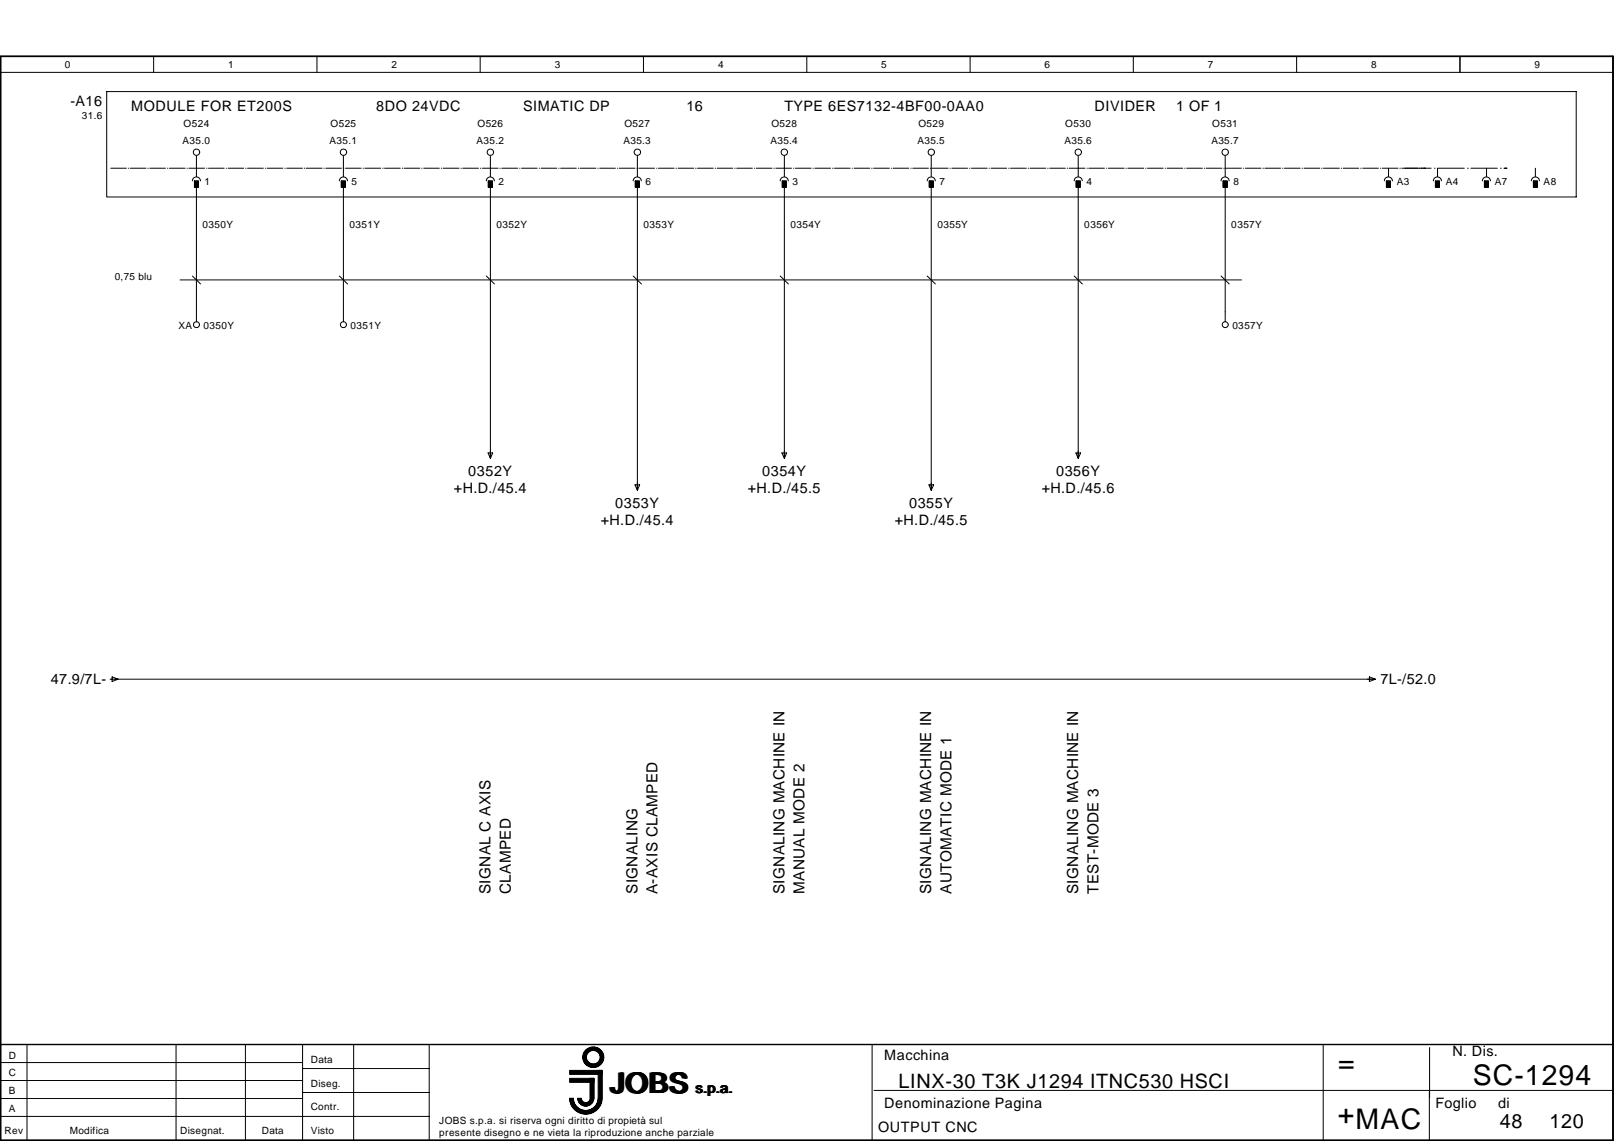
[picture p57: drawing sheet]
<svg xmlns="http://www.w3.org/2000/svg" width="297mm" height="210mm" viewBox="0 0 297 210" stroke-linecap="round" stroke-linejoin="round" font-family="sans-serif">
<defs><g id="words">
<g font-size="5.2">
<text x="246.3" y="197.2">=</text>
<text x="112.5" y="201">JOBS</text>
<text x="271.1" y="199.6">SC-1294</text>
<text x="246.2" y="206.7">+MAC</text>
</g>
<g font-size="3.6">
<text x="165.4" y="200.2">LINX-30 T3K J1294 ITNC530 HSCI</text>
<text x="276.1" y="207.6">48</text>
<text x="285.2" y="207.6">120</text>
</g>
<g font-size="2.8">
<text x="90.3" y="164.5" transform="rotate(-90 90.3 164.5)">SIGNAL C AXIS</text>
<text x="94" y="164.5" transform="rotate(-90 94 164.5)">CLAMPED</text>
<text x="117.3" y="164.5" transform="rotate(-90 117.3 164.5)">SIGNALING</text>
<text x="121" y="164.5" transform="rotate(-90 121 164.5)">A-AXIS CLAMPED</text>
<text x="144.4" y="164.5" transform="rotate(-90 144.4 164.5)">SIGNALING MACHINE IN</text>
<text x="148.1" y="164.5" transform="rotate(-90 148.1 164.5)">MANUAL MODE 2</text>
<text x="171.4" y="164.5" transform="rotate(-90 171.4 164.5)">SIGNALING MACHINE IN</text>
<text x="175.1" y="164.5" transform="rotate(-90 175.1 164.5)">AUTOMATIC MODE 1</text>
<text x="198.4" y="164.5" transform="rotate(-90 198.4 164.5)">SIGNALING MACHINE IN</text>
<text x="202.2" y="164.5" transform="rotate(-90 202.2 164.5)">TEST-MODE 3</text>
</g>
<g font-size="2.6">
<text x="13" y="19.4">-A16</text>
<text x="24.1" y="20.5">MODULE FOR ET200S</text>
<text x="69.2" y="20.5">8DO 24VDC</text>
<text x="96.3" y="20.5">SIMATIC DP</text>
<text x="126.3" y="20.5">16</text>
<text x="144.4" y="20.5">TYPE 6ES7132-4BF00-0AA0</text>
<text x="201.4" y="20.5">DIVIDER</text>
<text x="216.5" y="20.5">1 OF 1</text>
<text x="86.2" y="87.5">0352Y</text>
<text x="140.3" y="87.5">0354Y</text>
<text x="194.4" y="87.5">0356Y</text>
<text x="83.5" y="90.7">+H.D./45.4</text>
<text x="113.2" y="93.4">0353Y</text>
<text x="137.6" y="90.7">+H.D./45.5</text>
<text x="167.3" y="93.4">0355Y</text>
<text x="191.7" y="90.7">+H.D./45.6</text>
<text x="110.6" y="96.5">+H.D./45.4</text>
<text x="164.7" y="96.5">+H.D./45.5</text>
<text x="9.3" y="125.9">47.9/7L-</text>
<text x="254" y="125.9">7L-/52.0</text>
<text x="162.7" y="195.1">Macchina</text>
<text x="267.3" y="194.3">N. Dis.</text>
<text x="128.1" y="201">s.p.a.</text>
<text x="162.7" y="203.9">Denominazione Pagina</text>
<text x="264.2" y="203.9">Foglio</text>
<text x="275.7" y="203.9">di</text>
<text x="161.6" y="208.3">OUTPUT CNC</text>
</g>
<g font-size="1.8">
<text x="12" y="12.6">0</text>
<text x="42" y="12.6">1</text>
<text x="72" y="12.6">2</text>
<text x="102.1" y="12.6">3</text>
<text x="132.2" y="12.6">4</text>
<text x="162.2" y="12.6">5</text>
<text x="192.3" y="12.6">6</text>
<text x="222.3" y="12.6">7</text>
<text x="252.4" y="12.6">8</text>
<text x="282.4" y="12.6">9</text>
<text x="15.1" y="22">31.6</text>
<text x="33.8" y="23.5">O524</text>
<text x="60.8" y="23.5">O525</text>
<text x="87.9" y="23.5">O526</text>
<text x="114.9" y="23.5">O527</text>
<text x="142" y="23.5">O528</text>
<text x="169" y="23.5">O529</text>
<text x="196" y="23.5">O530</text>
<text x="223.1" y="23.5">O531</text>
<text x="33.6" y="26.5">A35.0</text>
<text x="60.7" y="26.5">A35.1</text>
<text x="87.7" y="26.5">A35.2</text>
<text x="114.8" y="26.5">A35.3</text>
<text x="141.8" y="26.5">A35.4</text>
<text x="168.8" y="26.5">A35.5</text>
<text x="195.9" y="26.5">A35.6</text>
<text x="222.9" y="26.5">A35.7</text>
<text x="37.7" y="34.1">1</text>
<text x="64.7" y="34.1">5</text>
<text x="91.8" y="34.1">2</text>
<text x="118.8" y="34.1">6</text>
<text x="145.9" y="34.1">3</text>
<text x="172.9" y="34.1">7</text>
<text x="199.9" y="34.1">4</text>
<text x="227" y="34.1">8</text>
<text x="257" y="34.1">A3</text>
<text x="266.1" y="34.1">A4</text>
<text x="275.1" y="34.1">A7</text>
<text x="284.1" y="34.1">A8</text>
<text x="37.3" y="42">0350Y</text>
<text x="64.3" y="42">0351Y</text>
<text x="91.4" y="42">0352Y</text>
<text x="118.4" y="42">0353Y</text>
<text x="145.5" y="42">0354Y</text>
<text x="172.5" y="42">0355Y</text>
<text x="199.6" y="42">0356Y</text>
<text x="226.6" y="42">0357Y</text>
<text x="21.1" y="51.5">0,75 blu</text>
<text x="32.8" y="60.5">XA</text>
<text x="37.5" y="60.5">0350Y</text>
<text x="64.5" y="60.5">0351Y</text>
<text x="226.8" y="60.5">0357Y</text>
<text x="1.6" y="194.7">D</text>
<text x="57.2" y="195.5">Data</text>
<text x="1.6" y="201.3">B</text>
<text x="1.6" y="198">C</text>
<text x="57.2" y="199.9">Diseg.</text>
<text x=".8" y="208.7">Rev</text>
<text x="1.6" y="204.6">A</text>
<text x="12.9" y="208.7">Modifica</text>
<text x="33.1" y="208.7">Disegnat.</text>
<text x="48.2" y="208.7">Data</text>
<text x="57.2" y="204.3">Contr.</text>
<text x="57.2" y="208.7">Visto</text>
<text x="80.9" y="206.8">JOBS s.p.a. si riserva ogni diritto di propietà sul</text>
<text x="80.9" y="209">presente disegno e ne vieta la riproduzione anche parziale</text>
</g>
</g></defs>
<g fill="none" stroke="#000" stroke-width=".18">
<path d="M.1 10.4h296.8v199.4h-296.8zM.1 13.3h296.8M19.6 16.8h270.5v19.4h-270.5zM28.3 10.4v2.9M58.3 10.4v2.9M88.4 10.4v2.9M118.4 10.4v2.9M148.5 10.4v2.9M178.5 10.4v2.9M208.6 10.4v2.9M238.6 10.4v2.9M268.7 10.4v2.9"/>
<path d="M20.4 30.9h2.9M23.6 30.9h.1M24 30.9h2.9M27.2 30.9h.1M27.6 30.9h2.9M30.8 30.9h.1M31.2 30.9h2.9M34.4 30.9h.1M34.8 30.9h2.9M38 30.9h.1M38.4 30.9h2.9M41.6 30.9h.1"/>
<path d="M42 30.9h2.8M45.2 30.9h.1M45.6 30.9h2.9M48.8 30.9h.1M49.2 30.9h2.8M52.4 30.9h.1M52.8 30.9h2.9M56 30.9h.1M56.4 30.9h2.9M59.6 30.9h.1M60 30.9h2.8M63.2 30.9h.1"/>
<path d="M63.6 30.9h2.9M66.8 30.9h.1M67.2 30.9h2.9M70.4 30.9h.1M70.8 30.9h2.9M74 30.9h.1M74.4 30.9h2.9M77.6 30.9h.1M78 30.9h2.9M81.2 30.9h.1M81.6 30.9h2.9M84.8 30.9h.1"/>
<path d="M85.2 30.9h2.9M88.4 30.9h.1M88.8 30.9h2.9M92 30.9h.1M92.4 30.9h2.9M95.6 30.9h.1M96 30.9h2.8M99.2 30.9h.1M99.6 30.9h2.9M102.8 30.9h.1M103.2 30.9h2.9M106.4 30.9h.1"/>
<path d="M106.8 30.9h2.9M110 30.9h.1M110.4 30.9h2.9M113.6 30.9h.1M114 30.9h2.9M117.2 30.9h.1M117.6 30.9h2.9M120.8 30.9h.1M121.2 30.9h2.9M124.4 30.9h.1M124.8 30.9h2.9M128 30.9h.1"/>
<path d="M128.4 30.9h2.9M131.6 30.9h.1M132 30.9h2.8M135.2 30.9h.1M135.6 30.9h2.9M138.8 30.9h.1M139.2 30.9h2.9M142.4 30.9h.1M142.8 30.9h2.9M146 30.9h.1M146.4 30.9h2.9M149.6 30.9h.1"/>
<path d="M150 30.9h2.9M153.2 30.9h.1M153.6 30.9h2.9M156.8 30.9h.1M157.2 30.9h2.9M160.4 30.9h.1M160.8 30.9h2.9M164 30.9h.1M164.4 30.9h2.9M167.6 30.9h.1M168 30.9h2.9M171.2 30.9h.1"/>
<path d="M171.6 30.9h2.9M174.8 30.9h.1M175.2 30.9h2.9M178.4 30.9h.1M178.8 30.9h2.9M182 30.9h.1M182.4 30.9h2.9M185.6 30.9h.1M186 30.9h2.9M189.2 30.9h.1M189.6 30.9h2.9M192.8 30.9h.1"/>
<path d="M193.2 30.9h2.9M196.4 30.9h.1M196.8 30.9h2.9M200 30.9h.1M200.4 30.9h2.9M203.6 30.9h.1M204 30.9h2.9M207.2 30.9h.1M207.6 30.9h2.9M210.8 30.9h.1M211.2 30.9h2.9M214.4 30.9h.1"/>
<path d="M214.8 30.9h2.9M218 30.9h.1M218.4 30.9h2.9M221.6 30.9h.1M222 30.9h2.9M225.2 30.9h.1M225.6 30.9h2.9M228.8 30.9h.1M229.2 30.9h2.9M232.4 30.9h.1M232.8 30.9h2.9M236 30.9h.1"/>
<path d="M236.4 30.9h2.9M239.6 30.9h.1M240 30.9h2.9M243.2 30.9h.1M243.6 30.9h2.9M246.8 30.9h.1M247.2 30.9h2.9M250.4 30.9h.1M250.8 30.9h2.9M254 30.9h.1M254.4 30.9h2.9M257.6 30.9h.1"/>
<path d="M258 30.9h5.4M264 30.9h.1M264.6 30.9h4.9M270.1 30.9h.1M270.7 30.9h4.9M276.2 30.9h.1M276.8 30.9h.5M33.1 51.5h195.4M.1 198.8h55.6M.1 195.5h55.6M.1 192.2h296.8M5 192.2v17.6"/>
<path d="M32.4 192.2v17.6M45.2 192.2v17.6M55.7 192.2v17.6M55.7 196.6h23.3M65.1 192.2v17.6M79 192.2v17.6M160.5 192.2v17.6M243.5 192.2v17.6M263.1 192.7v9.2M.1 205.4h78.9M.1 202.1h55.6M55.7 201h23.3"/>
<path d="M105 202a2.85 2.85 0 0 0 2.8 2.8 2.85 2.85 0 0 0 2.9-2.8M105 202a2.77 2.77 0 0 0 2.8 2.7 2.77 2.77 0 0 0 2.8-2.7M105.1 202a2.69 2.69 0 0 0 2.7 2.7 2.69 2.69 0 0 0 2.7-2.7M105.2 202a2.63 2.63 0 0 0 2.6 2.6 2.63 2.63 0 0 0 2.6-2.6M105.3 202a2.54 2.54 0 0 0 2.5 2.5 2.54 2.54 0 0 0 2.5-2.5M105.3 202a2.47 2.47 0 0 0 2.5 2.4 2.47 2.47 0 0 0 2.5-2.4M105.4 202a2.39 2.39 0 0 0 2.4 2.4 2.39 2.39 0 0 0 2.4-2.4M106.3 202a1.49 1.49 0 0 0 1.5 1.5 1.49 1.49 0 0 0 1.5-1.5M106.4 202a1.42 1.42 0 0 0 1.4 1.4 1.42 1.42 0 0 0 1.4-1.4M106.5 202a1.34 1.34 0 0 0 1.3 1.3 1.34 1.34 0 0 0 1.4-1.3M106.5 202a1.27 1.27 0 0 0 1.3 1.3 1.27 1.27 0 0 0 1.3-1.3M106.6 202a1.19 1.19 0 0 0 1.2 1.2 1.19 1.19 0 0 0 1.2-1.2"/>
<path d="M106.7 202a1.12 1.12 0 0 0 1.1 1.1 1.12 1.12 0 0 0 1.1-1.1M106.8 202a1.04 1.04 0 0 0 1 1.1 1.04 1.04 0 0 0 1-1.1M106.8 202a.96 .96 0 0 0 1 1 .96 .96 0 0 0 1-1M106.9 202a.89 .89 0 0 0 .9 .9 .89 .89 0 0 0 .9-.9M107 202a.81 .81 0 0 0 .8 .8 .81 .81 0 0 0 .8-.8M110.1 202a2.3 2.3 0 0 1-2.3 2.3 2.3 2.3 0 0 1-2.3-2.3 2.32 2.32 0 0 0 2.3 2.3 2.32 2.32 0 0 0 2.3-2.3M110.7 202a2.94 2.94 0 0 1-2.9 2.9 2.94 2.94 0 0 1-3-2.9 3 3 0 0 0 3 3 3 3 0 0 0 3-3M160.9 200.6h136M263.1 200.6v9.2"/>
<circle cx="109.2" cy="194.5" r="1.33"/>
<circle cx="109.2" cy="194.5" r="1.48"/>
<circle cx="109.2" cy="194.5" r="1.55"/>
<circle cx="109.2" cy="194.5" r="1.85"/>
<circle cx="109.2" cy="194.5" r="1.25"/>
<circle cx="109.2" cy="194.5" r="1.78"/>
<circle cx="109.2" cy="194.5" r="1.4"/>
<circle cx="109.2" cy="194.5" r="1.63"/>
<circle cx="109.2" cy="194.5" r="1.69"/>
<circle cx="109.2" cy="194.5" r="1.92"/>
</g>
<path d="M.1 10.4h296.8v199.4h-296.8zM.1 192.2h296.8" fill="none" stroke="#000" stroke-width=".26"/>
<path d="M104.8 196.9h6v.8h-6zM104.8 198.4h4.5v.7h-4.5zM108.6 198.4h.7v3.7h-.7zM110.1 196.9h.7v5.2h-.7z" fill="#000" stroke="#000" stroke-width=".18"/>
<g fill="none" stroke="#000" stroke-width=".19">
<path d="M35.4 33.3a.74 .74 0 0 1 .7-.7 .74 .74 0 0 1 .8 .7M35.8 33.3h.7v1.2h-.7zM36.1 28.7v3.7M36.1 33.9v25.2M62.5 33.3a.74 .74 0 0 1 .7-.7 .74 .74 0 0 1 .7 .7M62.8 33.3h.8v1.2h-.8zM63.2 28.7v3.7M63.2 33.9v25.2M89.5 33.3a.73 .73 0 0 1 .7-.7 .73 .73 0 0 1 .8 .7M89.9 33.3h.7v1.2h-.7zM90.3 28.7v3.7M90.3 33.9v50.3"/>
<path d="M116.5 33.3a.74 .74 0 0 1 .8-.7 .74 .74 0 0 1 .7 .7M116.9 33.3h.8v1.2h-.8zM117.3 28.7v3.7M117.3 33.9v56.2M143.6 33.3a.74 .74 0 0 1 .7-.7 .74 .74 0 0 1 .8 .7M144 33.3h.7v1.2h-.7zM144.4 28.7v3.7M144.4 33.9v50.3M170.6 33.3a.74 .74 0 0 1 .8-.7 .74 .74 0 0 1 .7 .7M171 33.3h.8v1.2h-.8zM171.4 28.7v3.7M171.4 33.9v56.2"/>
<path d="M197.7 33.3a.74 .74 0 0 1 .7-.7 .74 .74 0 0 1 .8 .7M198.1 33.3h.7v1.2h-.7zM198.4 28.7v3.7M198.4 33.9v50.3M224.7 33.3a.74 .74 0 0 1 .8-.7 .74 .74 0 0 1 .7 .7M225.1 33.3h.8v1.2h-.8zM225.5 28.7v3.7M225.5 33.9v25.2M254.8 33.3a.74 .74 0 0 1 .7-.7 .74 .74 0 0 1 .8 .7M255.2 33.3h.7v1.2h-.7zM255.5 30.9v1.5M263.8 33.3a.74 .74 0 0 1 .7-.7 .74 .74 0 0 1 .8 .7"/>
<path d="M264.2 33.3h.7v1.2h-.7zM264.6 30.9v1.5M272.8 33.3a.74 .74 0 0 1 .8-.7 .74 .74 0 0 1 .7 .7M273.2 33.3h.7v1.2h-.7zM273.6 30.9v1.5M281.8 33.3a.74 .74 0 0 1 .8-.7 .74 .74 0 0 1 .7 .7M282.2 33.3h.8v1.2h-.8zM282.6 30.9v1.5M35.4 50.8l1.5 1.4M62.5 50.8l1.5 1.4M89.5 50.8l1.5 1.4M116.5 50.8l1.5 1.4"/>
<path d="M143.6 50.8l1.5 1.4M170.6 50.8l1.5 1.4M197.7 50.8l1.5 1.4M224.7 50.8l1.5 1.4M89.8 83.3h.9l-.4 1zM116.9 89.2h.8l-.4 1zM143.9 83.3h.9l-.4 1zM171 89.2h.8l-.4 1zM198 83.3h.9l-.5 1zM20.3 124.9h232.7M20.6 124.5l1.1 .4-1.1 .5zM252 124.5l1.1 .4-1.1 .5z"/>
<circle cx="36.2" cy="28" r=".59"/>
<circle cx="63.2" cy="28" r=".59"/>
<circle cx="90.3" cy="28" r=".59"/>
<circle cx="117.3" cy="28" r=".59"/>
<circle cx="144.4" cy="28" r=".59"/>
<circle cx="171.4" cy="28" r=".59"/>
<circle cx="198.5" cy="28" r=".59"/>
<circle cx="225.5" cy="28" r=".59"/>
<circle cx="36.2" cy="59.7" r=".56"/>
<circle cx="63.2" cy="59.7" r=".56"/>
<circle cx="225.5" cy="59.7" r=".56"/>
</g>
<path d="M35.8 33.3h.7v1.2h-.7zM62.8 33.3h.8v1.2h-.8zM89.9 33.3h.7v1.2h-.7zM116.9 33.3h.8v1.2h-.8zM144 33.3h.7v1.2h-.7zM171 33.3h.8v1.2h-.8zM198.1 33.3h.7v1.2h-.7zM225.1 33.3h.8v1.2h-.8zM255.2 33.3h.7v1.2h-.7zM264.2 33.3h.7v1.2h-.7zM273.2 33.3h.7v1.2h-.7zM282.2 33.3h.8v1.2h-.8z" fill="#000" stroke="#000" stroke-width=".19"/>
<use href="#words"/>
</svg>
